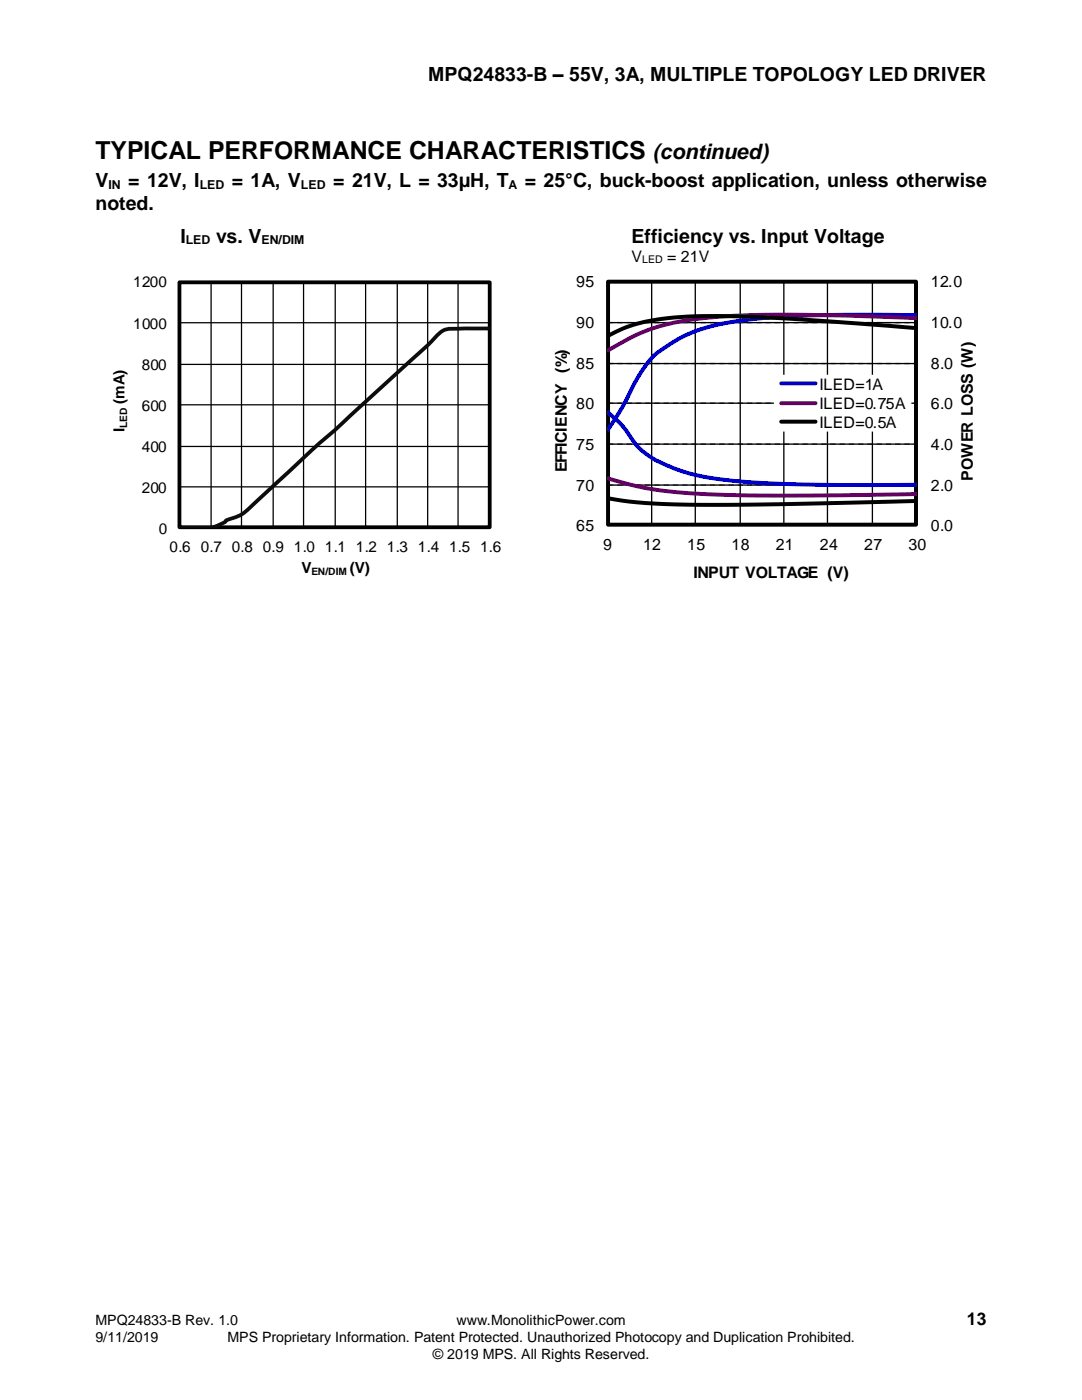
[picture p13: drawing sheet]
<svg xmlns="http://www.w3.org/2000/svg" width="216mm" height="279mm" viewBox="0 0 216 279" stroke-linecap="round" stroke-linejoin="round" font-family="sans-serif">
<defs><g id="words">
<text font-size="5" x="19" y="31.7">TYPICAL PERFORMANCE CHARACTERISTICS</text>
<text font-size="4.2" x="130.3" y="31.7">(continued)</text>
<g font-size="3.9">
<text x="85.4" y="16.3">MPQ24833-B – 55V, 3A, MULTIPLE TOPOLOGY LED DRIVER</text>
<text x="19" y="37.4">V</text>
<text x="19" y="41.8">noted.</text>
<text x="25.6" y="37.4">= 12V, I</text>
<text x="46.2" y="37.4">= 1A, V</text>
<text x="66.5" y="37.4">= 21V, L = 33µH, T</text>
<text x="104.7" y="37.4">= 25°C, buck-boost application, unless otherwise</text>
<text x="36" y="48.4">I</text>
<text x="43.1" y="48.4">vs. V</text>
<text x="126" y="48.4">Efficiency vs. Input Voltage</text>
</g>
<text font-size="3.5" x="192.9" y="264.5">13</text>
<g font-size="3.2">
<text x="126" y="52.3">V</text>
<text x="133.1" y="52.3">= 21V</text>
<text x="115" y="57.3">95</text>
<text x="185.8" y="57.3">12.0</text>
<text x="115" y="65.5">90</text>
<text x="185.8" y="65.5">10.0</text>
<text x="115" y="73.6">85</text>
<text x="163.5" y="77.8">ILED=1A</text>
<text x="185.8" y="73.6">8.0</text>
<text x="115" y="81.7">80</text>
<text x="163.5" y="81.6">ILED=0.75A</text>
<text x="185.8" y="81.7">6.0</text>
<text x="115" y="89.8">75</text>
<text x="163.5" y="85.4">ILED=0.5A</text>
<text x="185.8" y="89.8">4.0</text>
<text x="113.1" y="94.2" transform="rotate(-90 113.1 94.2)">EFFICIENCY (%)</text>
<text x="194.1" y="95.9" transform="rotate(-90 194.1 95.9)">POWER LOSS (W)</text>
<text x="115" y="97.9">70</text>
<text x="185.8" y="97.9">2.0</text>
<text x="115" y="106">65</text>
<text x="185.8" y="106">0.0</text>
<text x="120.4" y="109.8">9</text>
<text x="128.3" y="109.8">12</text>
<text x="137.1" y="109.8">15</text>
<text x="146" y="109.8">18</text>
<text x="154.8" y="109.8">21</text>
<text x="163.6" y="109.8">24</text>
<text x="172.4" y="109.8">27</text>
<text x="181.3" y="109.8">30</text>
<text x="138.4" y="115.4">INPUT VOLTAGE (V)</text>
</g>
<g font-size="3">
<text x="26.6" y="57.4">1200</text>
<text x="26.6" y="65.6">1000</text>
<text x="28.3" y="73.8">800</text>
<text x="24.8" y="80.6" transform="rotate(-90 24.8 80.6)">(mA)</text>
<text x="28.3" y="82">600</text>
<text x="24.8" y="86.2" transform="rotate(-90 24.8 86.2)">I</text>
<text x="28.3" y="90.2">400</text>
<text x="28.3" y="98.3">200</text>
<text x="31.7" y="106.5">0</text>
<text x="33.9" y="110.2">0.6</text>
<text x="40" y="110.2">0.7</text>
<text x="46.2" y="110.2">0.8</text>
<text x="52.4" y="110.2">0.9</text>
<text x="58.6" y="110.2">1.0</text>
<text x="64.8" y="110.2">1.1</text>
<text x="71" y="110.2">1.2</text>
<text x="77.2" y="110.2">1.3</text>
<text x="83.4" y="110.2">1.4</text>
<text x="89.6" y="110.2">1.5</text>
<text x="95.8" y="110.2">1.6</text>
<text x="60.1" y="114.3">V</text>
<text x="69.8" y="114.3">(V)</text>
</g>
<g font-size="2.8">
<text x="19" y="264.5">MPQ24833-B Rev. 1.0</text>
<text x="19" y="267.9">9/11/2019</text>
<text x="45.4" y="267.9">MPS Proprietary Information. Patent Protected. Unauthorized Photocopy and Duplication Prohibited.</text>
<text x="91.1" y="264.5">www.MonolithicPower.com</text>
<text x="86.4" y="271.1">© 2019 MPS. All Rights Reserved.</text>
</g>
<g font-size="2.5">
<text x="21.6" y="37.7">IN</text>
<text x="39.9" y="37.7">LED</text>
<text x="60" y="37.7">LED</text>
<text x="101.4" y="37.7">A</text>
<text x="37.1" y="48.8">LED</text>
<text x="52.2" y="48.8">EN/DIM</text>
</g>
<text font-size="2.1" x="128.1" y="52.5">LED</text>
<g font-size="2">
<text x="25.4" y="85.4" transform="rotate(-90 25.4 85.4)">LED</text>
<text x="62.2" y="114.9">EN/DIM</text>
</g>
</g></defs>
<g fill="none" stroke="#000" stroke-width=".25">
<path d="M35.8 56.3h61.9v48.9h-61.9zM42.1 56.3v48.9M48.2 56.3v48.9M54.5 56.3v48.9M60.6 56.3v48.9M66.9 56.3v48.9M73 56.3v48.9M79.3 56.3v48.9M85.3 56.3v48.9M91.4 56.3v48.9M35.8 64.4h61.9M35.8 72.7h61.9"/>
<path d="M35.8 80.8h61.9M35.8 89.1h61.9M35.8 97.2h61.9"/>
</g>
<path d="M35.8 56.3h61.9v48.9h-61.9z" fill="none" stroke="#000" stroke-width=".76" stroke-linecap="butt"/>
<path d="M97.9 65.6h-5.5a13.1 13.1 0 0 0-4 .4l-.9 .6-2.2 2.3-18.5 17-4 3.4-11.4 10.6a11.5 11.5 0 0 1-5.4 3.6 1.24 1.24 0 0 0-1.1 .7 7.4 7.4 0 0 1-5.2 1.1h-4.1" fill="none" stroke="#0d0d0d" stroke-width=".76"/>
<path d="M121.3 56.2h61.5M121.3 64.4h61.5M121.3 72.6h61.5M121.3 80.5h61.5M121.3 88.6h61.5M121.3 96.8h61.5M121.3 104.7h61.5" fill="none" stroke="#333f50" stroke-width=".26" stroke-dasharray="1.1 .8" stroke-linecap="butt"/>
<path d="M121.3 56.2h61.5v48.5h-61.5zM130 56.2v48.5M138.7 56.2v48.5M147.7 56.2v48.5M156.4 56.2v48.5M165.1 56.2v48.5M174.1 56.2v48.5M121.3 64.4h61.5M121.3 72.6h61.5M121.3 80.5h61.5M121.3 88.6h61.5M121.3 96.8h61.5" fill="none" stroke="#000" stroke-width=".26"/>
<path d="M121.3 56.2h61.5v48.5h-61.5z" fill="none" stroke="#000" stroke-width=".79" stroke-linecap="butt"/>
<path d="M182.8 62.9l-9.8-.1-11.2 .1-7.8 .4-5.8 .6a32.2 32.2 0 0 0-17.1 6.6 27.6 27.6 0 0 0-6.1 9.3l-1.2 2.1-2.5 3.8M121.3 82.3l.4 .4a17.7 17.7 0 0 1 4.6 5.3 17.7 17.7 0 0 0 8.7 5.7 61.1 61.1 0 0 0 17.1 2.7l12.6 .4 18.1-.1" fill="none" stroke="#00c" stroke-width=".79"/>
<path d="M182.8 63.5l-14.2-.5-13.1-.2-8.3 .2-7.3 .6a39.1 39.1 0 0 0-18.6 6.3M121.3 95.5l2.5 .7a86.2 86.2 0 0 0 21.9 2.6l14.2 .1 22.9-.3" fill="none" stroke="#606" stroke-width=".79"/>
<path d="M182.8 65.5l-18.6-1.4-12.6-.8-8.3-.2-6.9 .1a34.1 34.1 0 0 0-15.1 3.8M121.3 99.4l3.4 .6 3.9 .4 10.8 .3 17-.1 26.4-.6" fill="none" stroke="#000" stroke-width=".79"/>
<path d="M154.4 74.8h27.5v11.3h-27.5z" fill-rule="evenodd" fill="#fff"/>
<path d="M155.9 76.5h6.8" fill="none" stroke="#00c" stroke-width=".79"/>
<path d="M155.9 80.5h6.8" fill="none" stroke="#606" stroke-width=".79"/>
<path d="M155.9 84.2h6.8" fill="none" stroke="#000" stroke-width=".79"/>
<use href="#words"/>
</svg>
